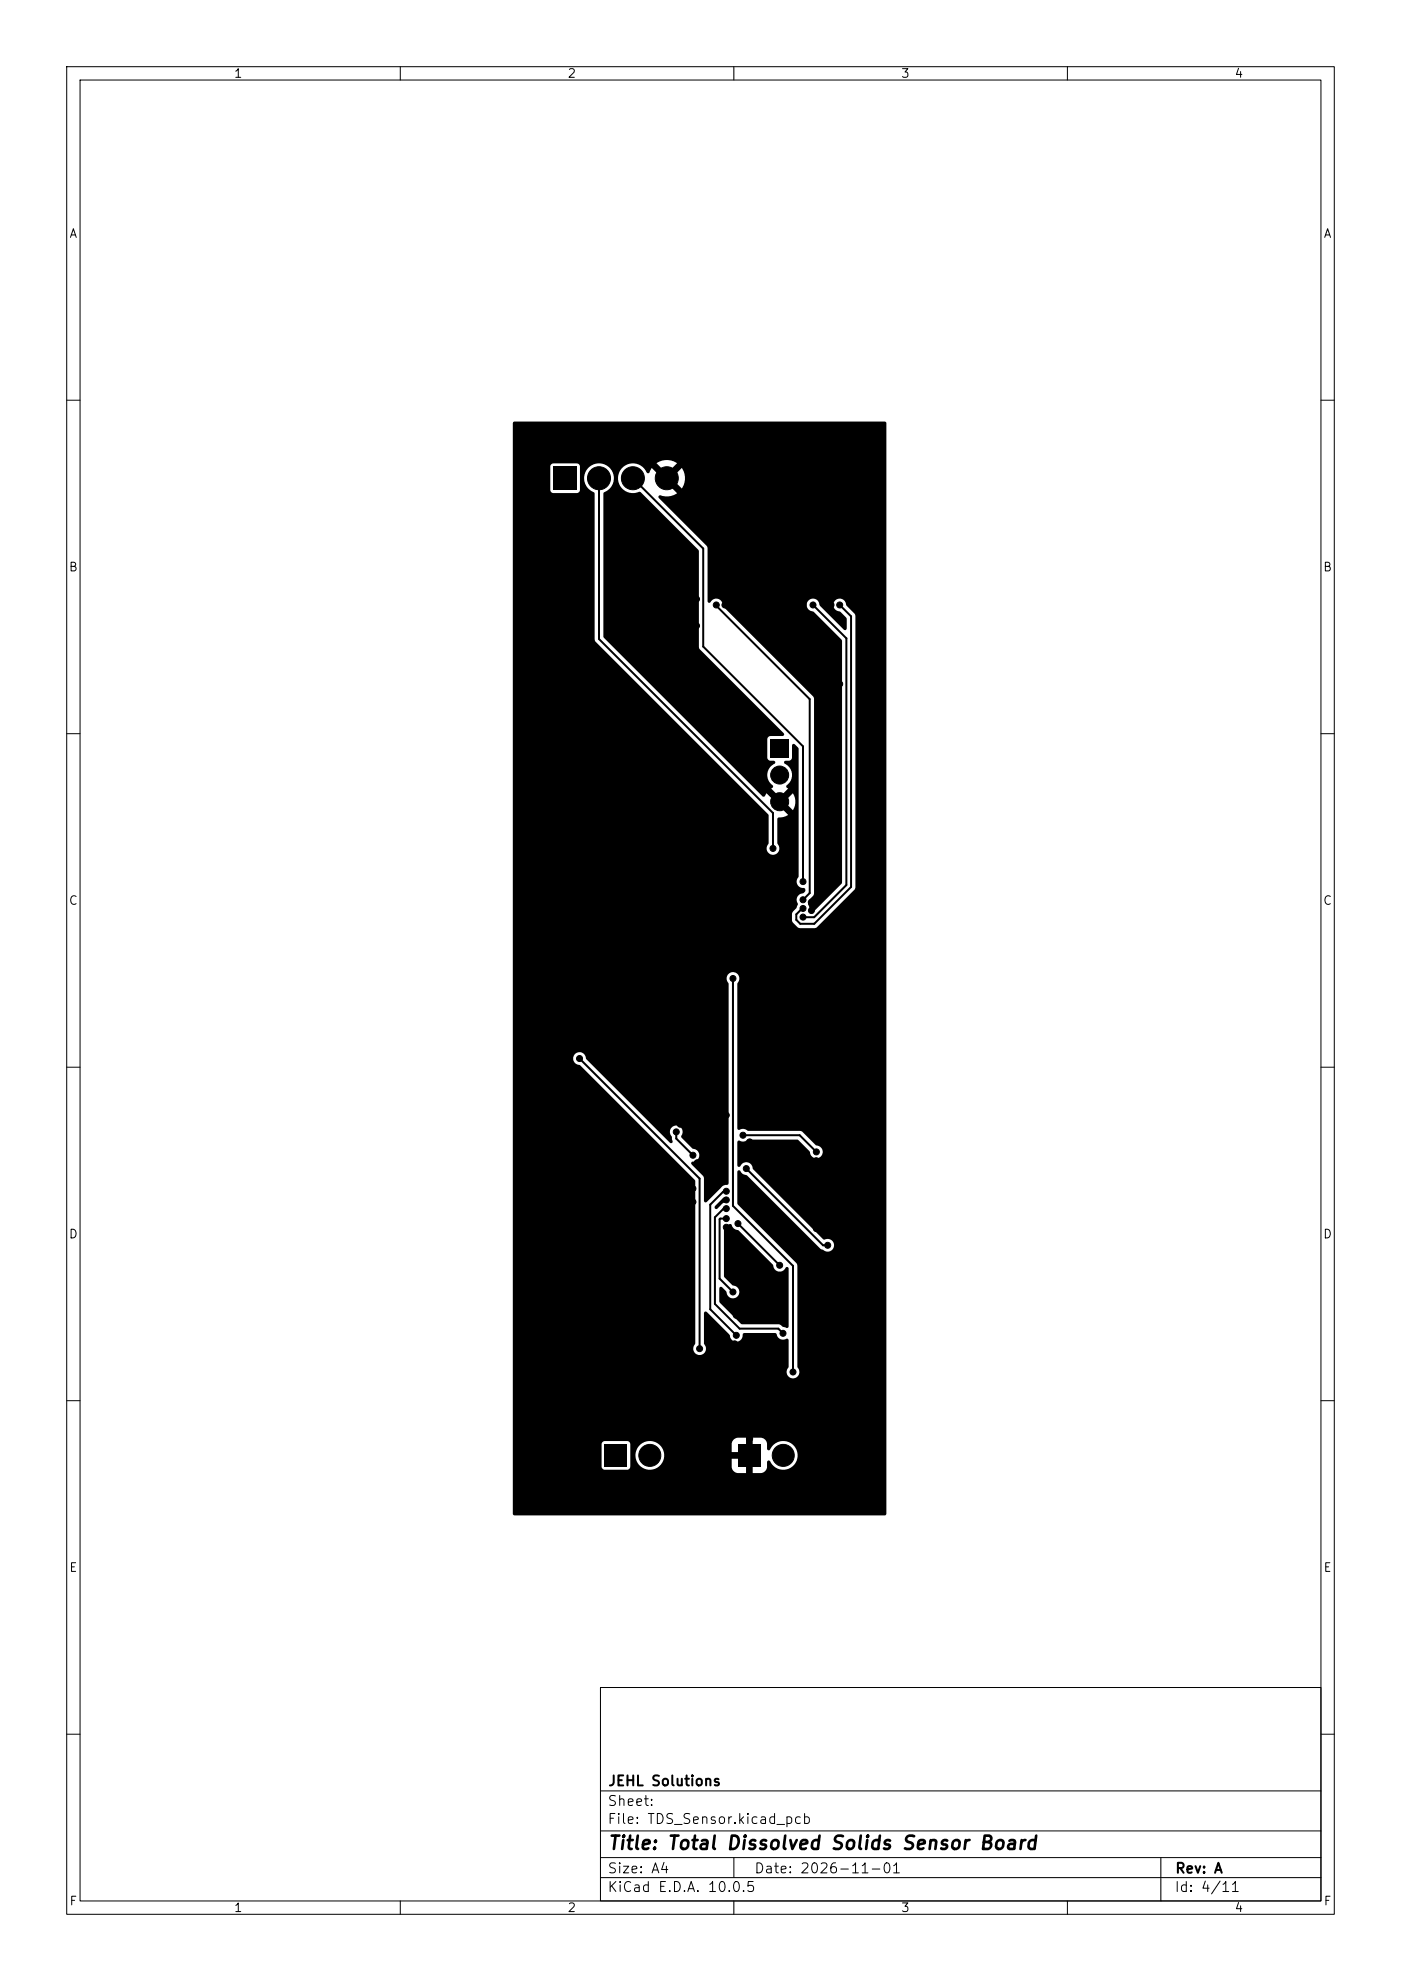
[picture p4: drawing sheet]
<svg xmlns="http://www.w3.org/2000/svg" width="210mm" height="297mm" viewBox="0 0 210 297" stroke-linecap="round" stroke-linejoin="round" font-family="sans-serif">
<defs><g id="words">
<text font-size="2" x="91" y="277.8">Title: Total Dissolved Solids Sensor Board</text>
<g font-size="1.5">
<text x="91.1" y="268.1">JEHL Solutions</text>
<text x="91" y="273.8">File: TDS_Sensor.kicad_pcb</text>
<text x="91" y="271.1">Sheet:</text>
<text x="91" y="281.2">Size: A4</text>
<text x="113" y="281.2">Date: 2026-11-01</text>
<text x="176.1" y="281.2">Rev: A</text>
<text x="91" y="284">KiCad E.D.A. 10.0.5</text>
<text x="176" y="284">Id: 4/11</text>
</g>
<g font-size="1.3">
<text x="35" y="12">1</text>
<text x="85" y="12">2</text>
<text x="135" y="12">3</text>
<text x="185" y="12">4</text>
<text x="10.3" y="36">A</text>
<text x="198.3" y="36">A</text>
<text x="10.2" y="86">B</text>
<text x="198.2" y="86">B</text>
<text x="10.2" y="136">C</text>
<text x="198.2" y="136">C</text>
<text x="10.2" y="186">D</text>
<text x="198.2" y="186">D</text>
<text x="10.3" y="236">E</text>
<text x="198.3" y="236">E</text>
<text x="10.3" y="286">F</text>
<text x="35" y="287">1</text>
<text x="85" y="287">2</text>
<text x="135" y="287">3</text>
<text x="185" y="287">4</text>
<text x="198.3" y="286">F</text>
</g>
</g></defs>
<g fill="none" stroke="#000" stroke-width=".15">
<path d="M10 10h190v277h-190zM12 12h186v273h-186zM60 10v2M110 10v2M160 10v2M10 60h2M198 60h2M10 110h2M198 110h2M10 160h2M198 160h2M10 210h2"/>
<path d="M198 210h2M90 253h108v32h-108zM10 260h2M90 278.5h108M90 274.5h108M90 268.5h108M110 278.5v3M174 278.5v6.5M198 260h2M60 285v2M90 281.5h108M110 285v2"/>
<path d="M160 285v2"/>
</g>
<g fill="#000" stroke="#000" stroke-width=".15">
<circle cx="87.9" cy="78.7" r=".45"/>
<circle cx="87.9" cy="65.2" r=".45"/>
<circle cx="89.8" cy="71.7" r="1.73"/>
<circle cx="94.9" cy="71.7" r="1.73"/>
<circle cx="97.4" cy="77.3" r=".45"/>
<circle cx="99.9" cy="71.7" r="1.73"/>
<circle cx="126.7" cy="74.5" r=".45"/>
<circle cx="126.7" cy="67.5" r=".45"/>
<circle cx="126.7" cy="72.2" r=".45"/>
<circle cx="126.7" cy="69.8" r=".45"/>
<circle cx="101.4" cy="93.8" r=".45"/>
<circle cx="101.4" cy="89.8" r=".45"/>
<circle cx="102.9" cy="93.8" r=".45"/>
<circle cx="102.9" cy="89.8" r=".45"/>
<circle cx="104.4" cy="93.8" r=".45"/>
<circle cx="104.4" cy="89.8" r=".45"/>
<circle cx="106.9" cy="86.8" r=".45"/>
<circle cx="107.4" cy="90.7" r=".45"/>
<circle cx="108.7" cy="90.7" r=".45"/>
<circle cx="120.4" cy="90.7" r=".45"/>
<circle cx="121.9" cy="90.7" r=".45"/>
<circle cx="122.9" cy="82.7" r=".45"/>
<circle cx="124.6" cy="90.7" r=".45"/>
<circle cx="125.9" cy="90.7" r=".45"/>
<circle cx="82.1" cy="117.6" r=".45"/>
<circle cx="83.9" cy="117.5" r=".45"/>
<circle cx="85.4" cy="118.2" r=".45"/>
<circle cx="85.4" cy="102.3" r=".45"/>
<circle cx="90.4" cy="102.3" r=".45"/>
<circle cx="93.9" cy="119.2" r=".45"/>
<circle cx="108.4" cy="106.2" r=".45"/>
<circle cx="116.9" cy="116.2" r="1.35"/>
<circle cx="121.9" cy="102.5" r=".45"/>
<circle cx="124.9" cy="115.2" r=".45"/>
<circle cx="125.9" cy="102.5" r=".45"/>
<circle cx="86.9" cy="127.7" r=".45"/>
<circle cx="94.4" cy="138.2" r=".45"/>
<circle cx="94.4" cy="130.2" r=".45"/>
<circle cx="96.9" cy="123.7" r=".45"/>
<circle cx="103.9" cy="137.2" r=".45"/>
<circle cx="104.9" cy="130.2" r=".45"/>
<circle cx="108.9" cy="135.7" r=".45"/>
<circle cx="114.9" cy="131.2" r=".45"/>
<circle cx="115.9" cy="127.2" r=".45"/>
<circle cx="116.9" cy="120.2" r="1.35"/>
<circle cx="120.4" cy="137.5" r=".45"/>
<circle cx="120.4" cy="134.9" r=".45"/>
<circle cx="120.4" cy="132.2" r=".45"/>
<circle cx="120.4" cy="136.2" r=".45"/>
<circle cx="121.6" cy="135.3" r=".45"/>
<circle cx="121.6" cy="136.5" r=".45"/>
<circle cx="123.4" cy="126.2" r=".45"/>
<circle cx="82.9" cy="140.2" r=".45"/>
<circle cx="84.4" cy="155.2" r=".45"/>
<circle cx="85.9" cy="148.7" r=".45"/>
<circle cx="86.9" cy="158.7" r=".45"/>
<circle cx="92.9" cy="148.7" r=".45"/>
<circle cx="95.4" cy="155.2" r=".45"/>
<circle cx="96.9" cy="154.2" r=".45"/>
<circle cx="96.9" cy="143.7" r=".45"/>
<circle cx="103.9" cy="150.2" r=".45"/>
<circle cx="109.9" cy="146.7" r=".45"/>
<circle cx="113.9" cy="158.2" r=".45"/>
<circle cx="113.9" cy="152.2" r=".45"/>
<circle cx="113.9" cy="141.2" r=".45"/>
<circle cx="118.9" cy="147.2" r=".45"/>
<circle cx="122.4" cy="147.2" r=".45"/>
<circle cx="81.4" cy="178.7" r=".45"/>
<circle cx="88.9" cy="169.2" r=".45"/>
<circle cx="99.9" cy="174.2" r=".45"/>
<circle cx="101.4" cy="169.7" r=".45"/>
<circle cx="101.9" cy="165.2" r=".45"/>
<circle cx="102" cy="168.5" r=".45"/>
<circle cx="103.9" cy="178.2" r=".45"/>
<circle cx="103.9" cy="173.2" r=".45"/>
<circle cx="104.5" cy="174.3" r=".45"/>
<circle cx="105.9" cy="167.2" r=".45"/>
<circle cx="108.9" cy="178.6" r=".45"/>
<circle cx="108.9" cy="167.2" r=".45"/>
<circle cx="108.9" cy="179.9" r=".45"/>
<circle cx="111.4" cy="170.2" r=".45"/>
<circle cx="111.9" cy="175.2" r=".45"/>
<circle cx="112.4" cy="171.2" r=".45"/>
<circle cx="115.4" cy="176.7" r=".45"/>
<circle cx="115.9" cy="168.7" r=".45"/>
<circle cx="118.9" cy="168.7" r=".45"/>
<circle cx="122.3" cy="174" r=".45"/>
<circle cx="122.4" cy="172.7" r=".45"/>
<circle cx="122.4" cy="168.7" r=".45"/>
<circle cx="125.4" cy="174.7" r=".45"/>
<circle cx="103.9" cy="180.2" r=".45"/>
<circle cx="108.9" cy="182.7" r=".45"/>
<circle cx="108.9" cy="184" r=".45"/>
<circle cx="108.9" cy="181.2" r=".45"/>
<circle cx="109.9" cy="193.7" r=".45"/>
<circle cx="110.4" cy="197.2" r=".45"/>
<circle cx="110.6" cy="183.5" r=".45"/>
<circle cx="113.9" cy="180.7" r=".45"/>
<circle cx="115.4" cy="184.2" r=".45"/>
<circle cx="116.9" cy="191.2" r=".45"/>
<circle cx="116.9" cy="189.7" r=".45"/>
<circle cx="117.4" cy="199.9" r=".45"/>
<circle cx="118.9" cy="184.2" r=".45"/>
<circle cx="122.4" cy="184.2" r=".45"/>
<circle cx="124.1" cy="186.7" r=".45"/>
<circle cx="125.9" cy="184.2" r=".45"/>
<circle cx="125.9" cy="196.2" r=".45"/>
<circle cx="88.9" cy="201.7" r=".45"/>
<circle cx="97.4" cy="218.2" r="1.65"/>
<circle cx="104.9" cy="202.2" r=".45"/>
<circle cx="110.1" cy="201.5" r=".45"/>
<circle cx="110.4" cy="200.2" r=".45"/>
<circle cx="110.5" cy="207.4" r=".45"/>
<circle cx="112.4" cy="215.7" r=".45"/>
<circle cx="113.9" cy="207.2" r=".45"/>
<circle cx="117.4" cy="218.2" r="1.65"/>
<circle cx="118.9" cy="205.7" r=".45"/>
<circle cx="123.9" cy="207.2" r=".45"/>
<circle cx="91.9" cy="223.7" r=".45"/>
<circle cx="115.9" cy="224.2" r=".45"/>
</g>
<path d="M83 70h3.4v3.4h-3.4zM76.9 63.3l.2-.1h55.5l.3 .2v163.6l-.3 .2h-55.5l-.2-.1v-10.6h13.3v3.4l.1 .3 .3 .2h3.4a.48 .48 0 0 0 .5-.5v-1.9h.8a2.16 2.16 0 0 0 3 2.2 2.16 2.16 0 0 0 .4-3.7h11v1.2h1.6l-.1 .4 .1 .6h-1.6v1.4a1 1 0 0 0 .9 .8h1.2v-1.7l.4 .1 .6-.1v1.7h1.3l.4-.2 .2-.1 .3-.5v-.9a.25 .25 0 0 1 .2-.2 .25 .25 0 0 1 .2 .1 2.16 2.16 0 0 0 3.3 .8 2.16 2.16 0 0 0 0-3.4 2.16 2.16 0 0 0-3.3 .8 .25 .25 0 0 1-.2 .1 .25 .25 0 0 1-.2-.2 1.38 1.38 0 0 0-.5-1.5l-.4-.1h-1.3v1.6l-.3-.1-.7 .1v-1.6h-1.2a.99 .99 0 0 0-.9 .9h-11l-.2-.1a2.16 2.16 0 0 0-3.2 1.6h-.8v-1.5a.48 .48 0 0 0-.5-.5h-3.4l-.3 .2-.1 .3h-13.3v-57.9h9a1.07 1.07 0 0 0 1.1 1.1l17.2 17.3v24.4a.97 .97 0 0 0 .4 1.7 .97 .97 0 0 0 1.2-1.3l-.3-.4v-4.5l.2-.3 .2 .1 3.5 3.5a.99 .99 0 0 0 1.1 1 .99 .99 0 0 0 .9-1.2l.2-.1h4.7a1.12 1.12 0 0 0 1.4 .9l.1-.1a.25 .25 0 0 1 .4 .2v4.1a.97 .97 0 0 0 0 1.4 .97 .97 0 0 0 1.4-.1 .97 .97 0 0 0-.1-1.3v-15.5l-8.9-8.9-.1-4.9a.25 .25 0 0 1 .2-.2 .25 .25 0 0 1 .3 .1 1.24 1.24 0 0 0 1 .6l11 11 .3 .2a.98 .98 0 0 0 1.3 .1 .98 .98 0 0 0 .3-1.3 .98 .98 0 0 0-1.4-.3l-10.7-10.7a1 1 0 0 0-.8-1 1 1 0 0 0-1.1 .7 .25 .25 0 0 1-.4-.2v-3.5l.1-.1 .2-.1a1.14 1.14 0 0 0 1.4-.1h7.3l1.8 1.7a.97 .97 0 0 0 1.5 .9 .97 .97 0 0 0-.1-1.7l-.4-.1-2-2-.3-.2h-8a1.03 1.03 0 0 0-1.2-.1l-.3-.2v-21.7a1 1 0 0 0 .1-1.4 1 1 0 0 0-1.5 0 1 1 0 0 0 .1 1.4v29.9l-.2 .2a1.57 1.57 0 0 0-1.2 .7l-1.9 1.9-.2 .1-.1-.1-.1-3.8-1.8-1.8a.28 .28 0 0 1 0-.4 .28 .28 0 0 1 .3 0 1 1 0 0 0 .8-1.1 1 1 0 0 0-1-.9l-1.7-1.7a1.12 1.12 0 0 0-.4-1.7 1 1 0 0 0-1.2 .4 1 1 0 0 0 .2 1.3l.1 .5a.26 .26 0 0 1 0 .3 .26 .26 0 0 1-.4 0l-12.6-12.6a.96 .96 0 0 0-.9-1 .96 .96 0 0 0-1 .9h-9v-88.7h5.6v3.6l.1 .3 .3 .1h3.6a.48 .48 0 0 0 .4-.4v-2h.7a2.33 2.33 0 0 0 1.5 2.4l.1 22.2 25.9 26 .1 4.3a.97 .97 0 0 0 .4 1.7 .97 .97 0 0 0 1.2-1.3l-.3-.4 .1-3.7 .8-.2 .7-.3-1.1-1.2 .4-.2 .3-.5 1.1 1.2a2.33 2.33 0 0 0 0-2.6l-1.1 1.2-.3-.5-.4-.2 1.1-1.2a.28 .28 0 0 1-.3-.3 .28 .28 0 0 1 .2-.3 1.89 1.89 0 0 0-.4-3.2 .25 .25 0 0 1 .2-.3l.6-.1 .3-.3v-1.9a.25 .25 0 0 1 .2-.3 .25 .25 0 0 1 .2 .1l.6 .7v19.1a1.05 1.05 0 0 0-.2 1.2 1.05 1.05 0 0 0 1.1 .6 .56 .56 0 0 1 0 .6 .56 .56 0 0 1-.6 .2 1.03 1.03 0 0 0-.4 1.6l-.1 .2a1.65 1.65 0 0 1-.7 1v1.4l.8 .8 .3 .2 2.4-.1 5.8-5.7 .1-.3v-40.8l-.1-.3-1.3-1.3a.97 .97 0 0 0-1-1 .97 .97 0 0 0-.9 1.1 .97 .97 0 0 0 1 .9l1 1v1.5l-.1 .3-.3-.1-3.7-3.7a.97 .97 0 0 0-1-1 .97 .97 0 0 0-.9 1.1 .97 .97 0 0 0 1 .9l4.3 4.4v36.2l-4.5 4.6-.4-.2v-.9a.82 .82 0 0 1 0-.8l.6-.7 .1-.3v-29.4l-13.7-13.8a.99 .99 0 0 0-.7-1 .99 .99 0 0 0-1.2 .6 .25 .25 0 0 1-.3-.3l-.1-8.1-7.2-7.3a.25 .25 0 0 1-.1-.3 .25 .25 0 0 1 .3-.1 2.67 2.67 0 0 0 2.5-.4l-1.2-1.1 .4-.2 .3-.5 1.2 1.1 .1-.1a2.71 2.71 0 0 0-.1-2.9l-1.2 1.1-.3-.5-.4-.2 1.2-1.1-.1-.1a2.71 2.71 0 0 0-3 .1l1.2 1.1-.6 .4-.1 .3-1.2-1.1-.3 .6a.25 .25 0 0 1-.2 .2 .25 .25 0 0 1-.3-.2 2.24 2.24 0 0 0-3-1.1 2.24 2.24 0 0 0-1 3 2.24 2.24 0 0 0 3 1l8.9 8.9v14.4l.1 .3 12.6 12.6a.25 .25 0 0 1 0 .3 .25 .25 0 0 1-.2 .1h-1.8l-.3 .2-.2 .3v2.8a.48 .48 0 0 0 .5 .5h.6a.26 .26 0 0 1 .1 .3 .26 .26 0 0 1-.2 .2 1.89 1.89 0 0 0-.1 3.2l-.1 .3-.2 .1 1.2 1.2-.4 .2-.3 .5-1.2-1.2-.3 .5h-.3l-23.8-23.8v-21.7a2.25 2.25 0 0 0 .7-3.9 2.25 2.25 0 0 0-3.6 1.5h-.7v-1.6l-.3-.4h-3.7a.48 .48 0 0 0-.4 .4h-5.6zM115.5 110.9h2.7v2.7h-2.7zM115.8 120.6l.3-.3 .3 .5 .4 .2-.3 .3h-.2l-.5-.4zM107.2 180.8l1.2-1.2a.49 .49 0 0 1 .6 0 .49 .49 0 0 1 .2 .5l-.1 .1a1.07 1.07 0 0 0-1 .5l-.6 .5a.27 .27 0 0 1-.3 0 .27 .27 0 0 1 0-.4zM108.6 183.8l.6-.2a.29 .29 0 0 1 .4-.1 .29 .29 0 0 1 .1 .3 1.24 1.24 0 0 0 1 .7l5.1 5.1a1.04 1.04 0 0 0 .9 1 1.04 1.04 0 0 0 1.2-.6 .25 .25 0 0 1 .3 .2v8.7a.32 .32 0 0 1-.2 .2 .32 .32 0 0 1-.3-.1l-.4-.1-.5-.4h-5.7l-3.2-3.2-.1-2.1a.25 .25 0 0 1 .2-.3 .25 .25 0 0 1 .2 .1l.6 .6a.97 .97 0 0 0 1.5 .9 .97 .97 0 0 0-.1-1.7l-.4-.1-1.3-1.3zM90.7 216.6h3.3v3.3h-3.3zM110.7 216.6h3.3v3.3h-3.3z" fill="#000"/>
<g fill="none" stroke="#000" stroke-width=".3">
<path d="M89.8 71.7v24.1l26.1 26.1v5.3M94.9 71.7l10.5 10.5v14.7l15 15v20.3M107.4 90.7v.1l14 14v29.1l-1 1M121.9 90.7l5 5v37l-4.9 4.8h-1.6M125.9 90.7l1.7 1.7v40.6l-5.5 5.5h-2.1l-.6-.6v-.8l.9-.9h.1M86.9 158.7l18 18v25.5M109.9 146.7v34.1l9 9v15.9M101.4 169.7v1l2.5 2.5M108.9 178.6l-.1 .1h-.4l-1.9 1.9v15.7l3.9 3.9M111.4 170.2h8.5l2.5 2.5M111.9 175.2l11.5 11.5h.7M108.9 181.2h-.4l-1.3 1.3v13l3.7 3.7h5.8l.7 .7"/>
<path d="M108.9 182.7h-.9l-.1 .1v8.9l2 2M110.6 183.5l6.3 6.2"/>
</g>
<use href="#words"/>
</svg>
